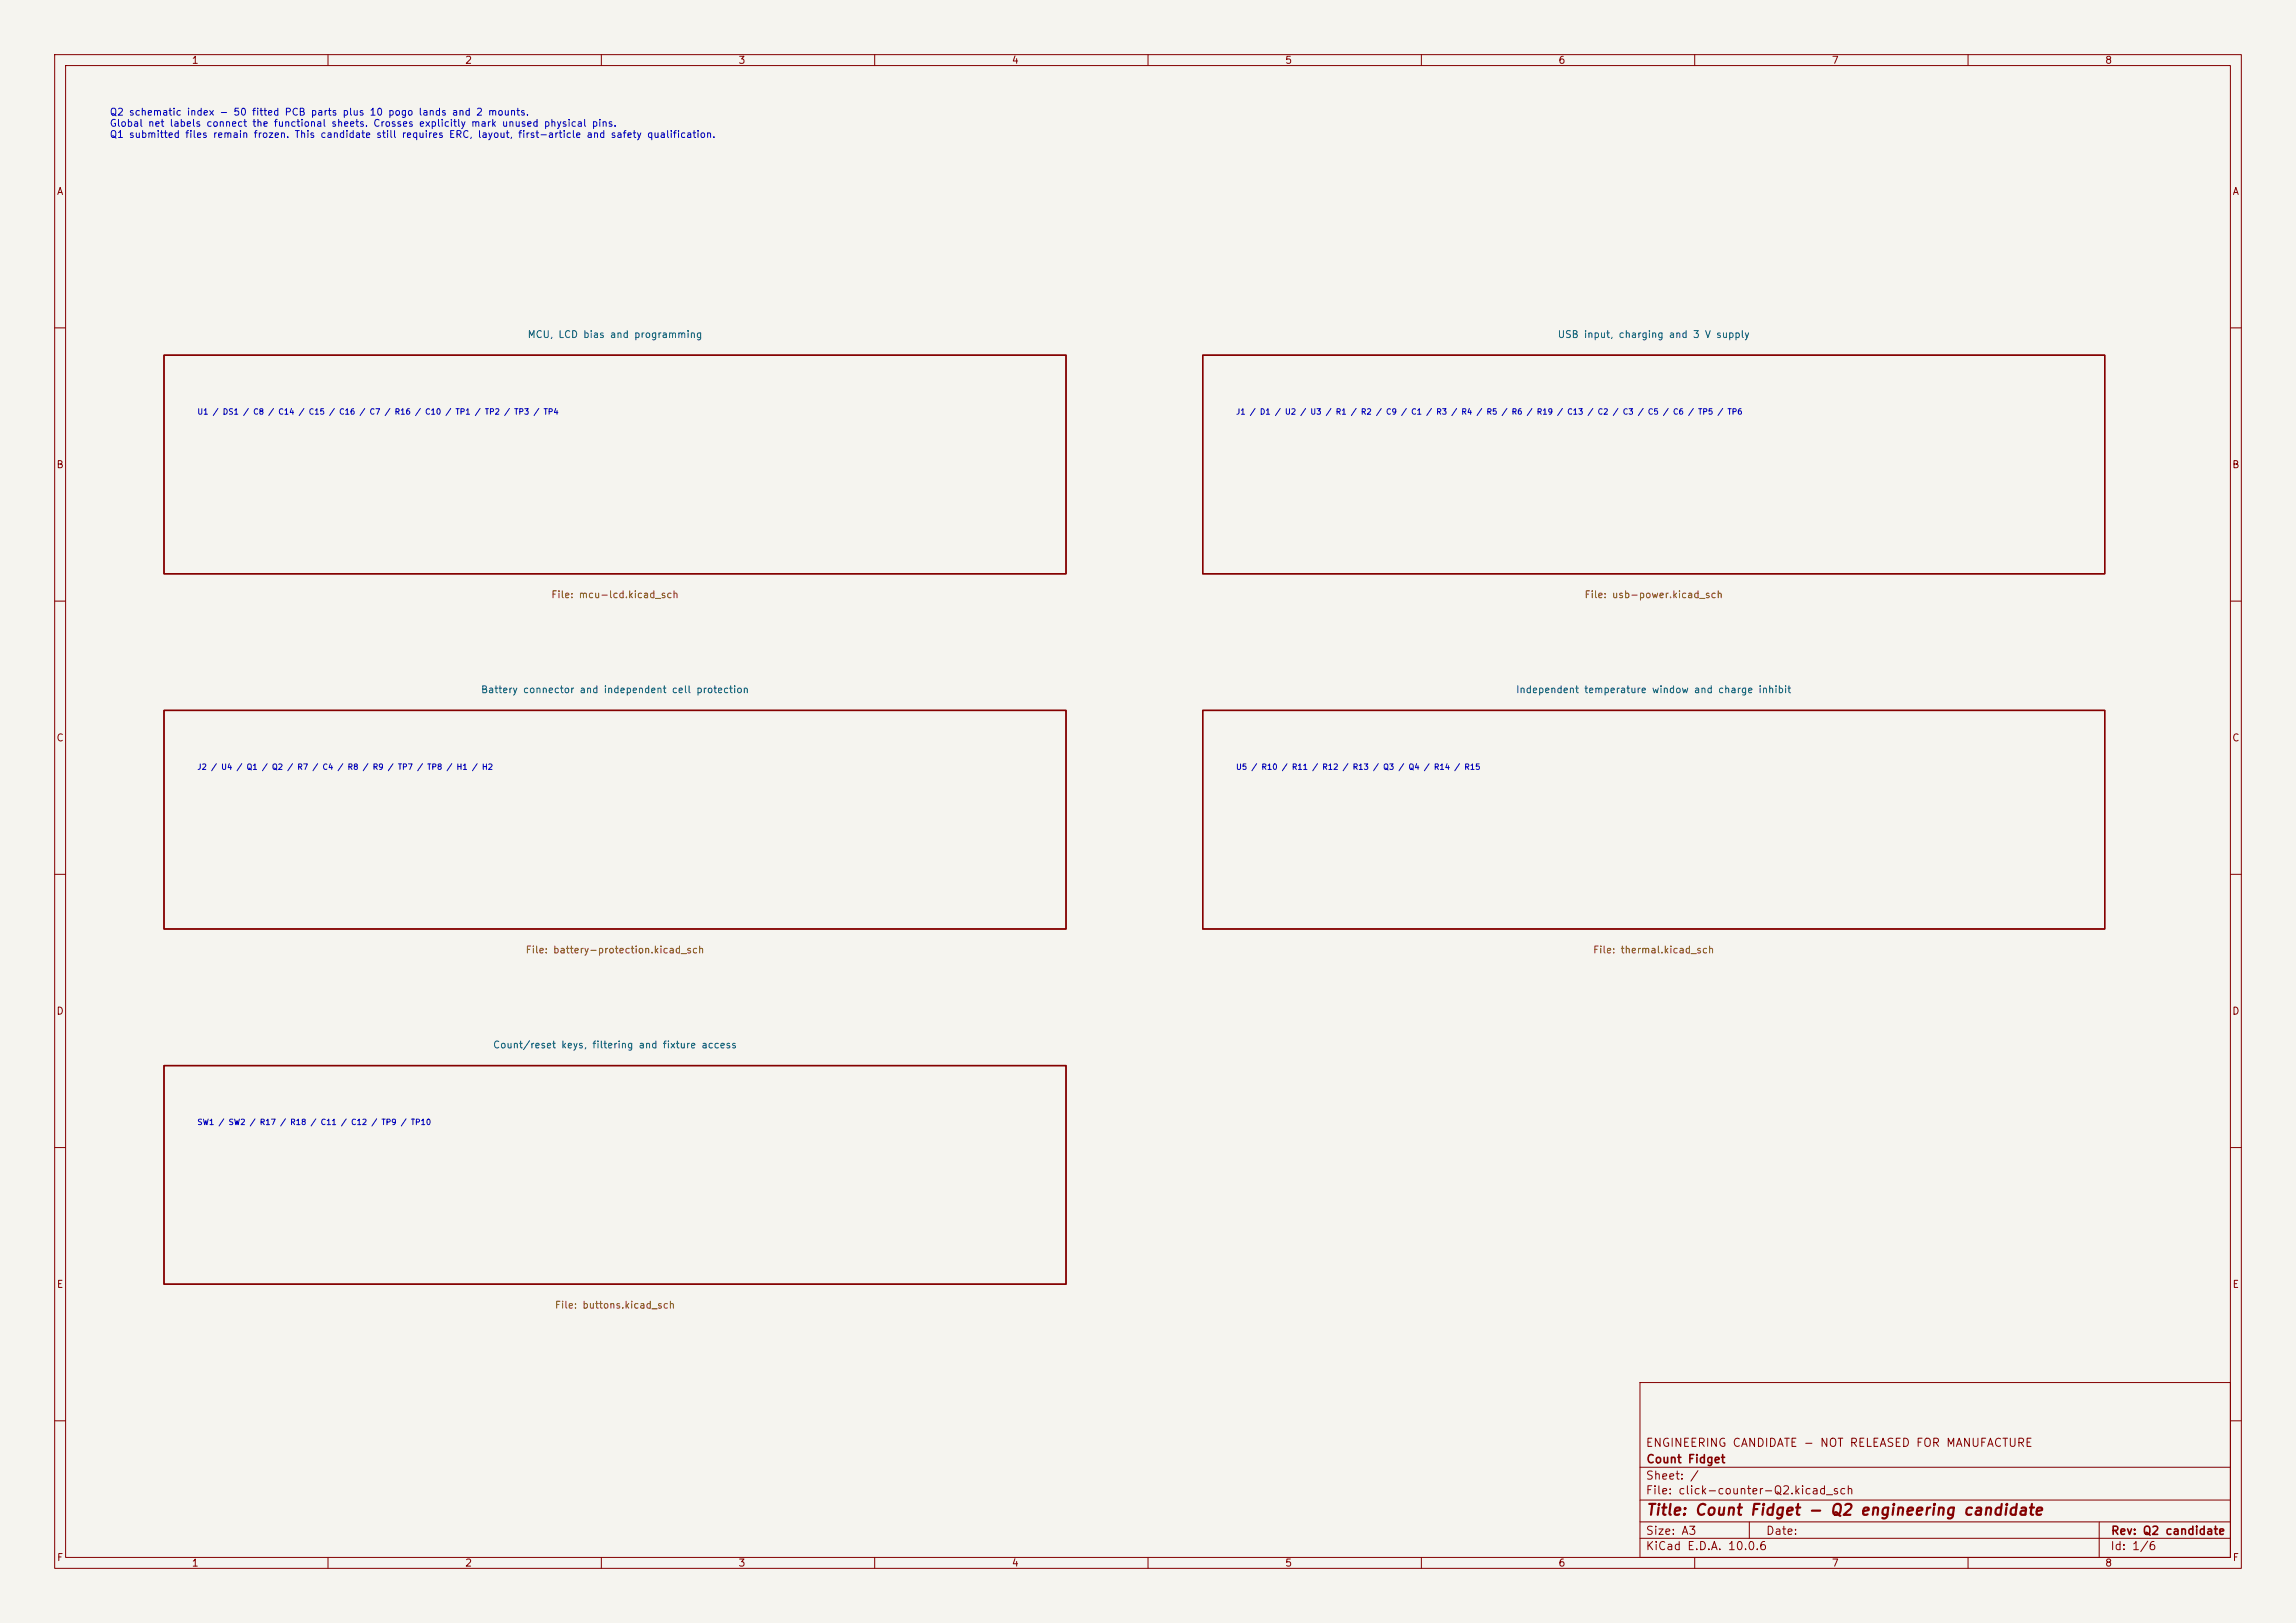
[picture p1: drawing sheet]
<svg xmlns="http://www.w3.org/2000/svg" width="420mm" height="297mm" viewBox="0 0 420 297" stroke-linecap="round" stroke-linejoin="round" font-family="sans-serif">
<defs><g id="words">
<text font-size="2" fill="#840000" x="301" y="277.8">Title: Count Fidget - Q2 engineering candidate</text>
<g font-size="1.5" fill="#840000">
<text x="300.9" y="265.1">ENGINEERING CANDIDATE - NOT RELEASED FOR MANUFACTURE</text>
<text x="301" y="268.1">Count Fidget</text>
<text x="300.9" y="273.8">File: click-counter-Q2.kicad_sch</text>
<text x="300.9" y="271.1">Sheet: /</text>
<text x="300.9" y="281.2">Size: A3</text>
<text x="322.9" y="281.2">Date:</text>
<text x="386" y="281.2">Rev: Q2 candidate</text>
<text x="300.9" y="284">KiCad E.D.A. 10.0.6</text>
<text x="385.9" y="284">Id: 1/6</text>
</g>
<g font-size="1.3" fill="#840000">
<text x="35" y="12">1</text>
<text x="85" y="12">2</text>
<text x="135" y="12">3</text>
<text x="185" y="12">4</text>
<text x="235" y="12">5</text>
<text x="285" y="12">6</text>
<text x="335" y="12">7</text>
<text x="385" y="12">8</text>
<text x="10.3" y="36">A</text>
<text x="408.3" y="36">A</text>
<text x="10.2" y="86">B</text>
<text x="408.2" y="86">B</text>
<text x="10.2" y="136">C</text>
<text x="408.2" y="136">C</text>
<text x="10.2" y="186">D</text>
<text x="408.2" y="186">D</text>
<text x="10.3" y="236">E</text>
<text x="408.3" y="236">E</text>
<text x="10.3" y="286">F</text>
<text x="35" y="287">1</text>
<text x="85" y="287">2</text>
<text x="135" y="287">3</text>
<text x="185" y="287">4</text>
<text x="235" y="287">5</text>
<text x="285" y="287">6</text>
<text x="335" y="287">7</text>
<text x="385" y="287">8</text>
<text x="408.3" y="286">F</text>
</g>
<g font-size="1.3" fill="#0000c2">
<text x="20" y="21.5">Q2 schematic index - 50 fitted PCB parts plus 10 pogo lands and 2 mounts.</text>
<text x="20" y="23.5">Global net labels connect the functional sheets. Crosses explicitly mark unused physical pins.</text>
<text x="20" y="25.5">Q1 submitted files remain frozen. This candidate still requires ERC, layout, first-article and safety qualification.</text>
</g>
<g font-size="1.3" fill="#006464">
<text x="96.4" y="62.2">MCU, LCD bias and programming</text>
<text x="284.8" y="62.2">USB input, charging and 3 V supply</text>
<text x="87.9" y="127.2">Battery connector and independent cell protection</text>
<text x="277.2" y="127.2">Independent temperature window and charge inhibit</text>
<text x="90.1" y="192.2">Count/reset keys, filtering and fixture access</text>
</g>
<g font-size="1.3" fill="#725600">
<text x="100.7" y="109.8">File: mcu-lcd.kicad_sch</text>
<text x="289.7" y="109.8">File: usb-power.kicad_sch</text>
<text x="96" y="174.8">File: battery-protection.kicad_sch</text>
<text x="291.3" y="174.8">File: thermal.kicad_sch</text>
<text x="101.4" y="239.8">File: buttons.kicad_sch</text>
</g>
<g font-size="1" fill="#0000c2">
<text x="36" y="76.1">U1 / DS1 / C8 / C14 / C15 / C16 / C7 / R16 / C10 / TP1 / TP2 / TP3 / TP4</text>
<text x="226" y="76.1">J1 / D1 / U2 / U3 / R1 / R2 / C9 / C1 / R3 / R4 / R5 / R6 / R19 / C13 / C2 / C3 / C5 / C6 / TP5 / TP6</text>
<text x="36" y="141.1">J2 / U4 / Q1 / Q2 / R7 / C4 / R8 / R9 / TP7 / TP8 / H1 / H2</text>
<text x="226" y="141.1">U5 / R10 / R11 / R12 / R13 / Q3 / Q4 / R14 / R15</text>
<text x="36" y="206.1">SW1 / SW2 / R17 / R18 / C11 / C12 / TP9 / TP10</text>
</g>
</g></defs>
<path d="M0 0h420v297h-420z" fill="#f5f4ef" stroke="#f5f4ef" stroke-width=".18"/>
<g fill="none" stroke="#840000" stroke-width=".18">
<path d="M10 10h400v277h-400zM12 12h396v273h-396zM60 10v2M110 10v2M160 10v2M210 10v2M260 10v2M310 10v2M360 10v2M10 60h2M408 60h2M10 110h2"/>
<path d="M408 110h2M10 160h2M408 160h2M10 210h2M408 210h2M300 253h108v32h-108zM10 260h2M300 278.5h108M300 274.5h108M300 268.5h108M320 278.5v3M384 278.5v6.5"/>
<path d="M408 260h2M60 285v2M110 285v2M160 285v2M210 285v2M260 285v2M300 281.5h108M310 285v2M360 285v2"/>
</g>
<path d="M30 65h165v40h-165zM220 65h165v40h-165zM30 130h165v40h-165zM220 130h165v40h-165zM30 195h165v40h-165z" fill="none" stroke="#840000" stroke-width=".25"/>
<use href="#words"/>
</svg>
